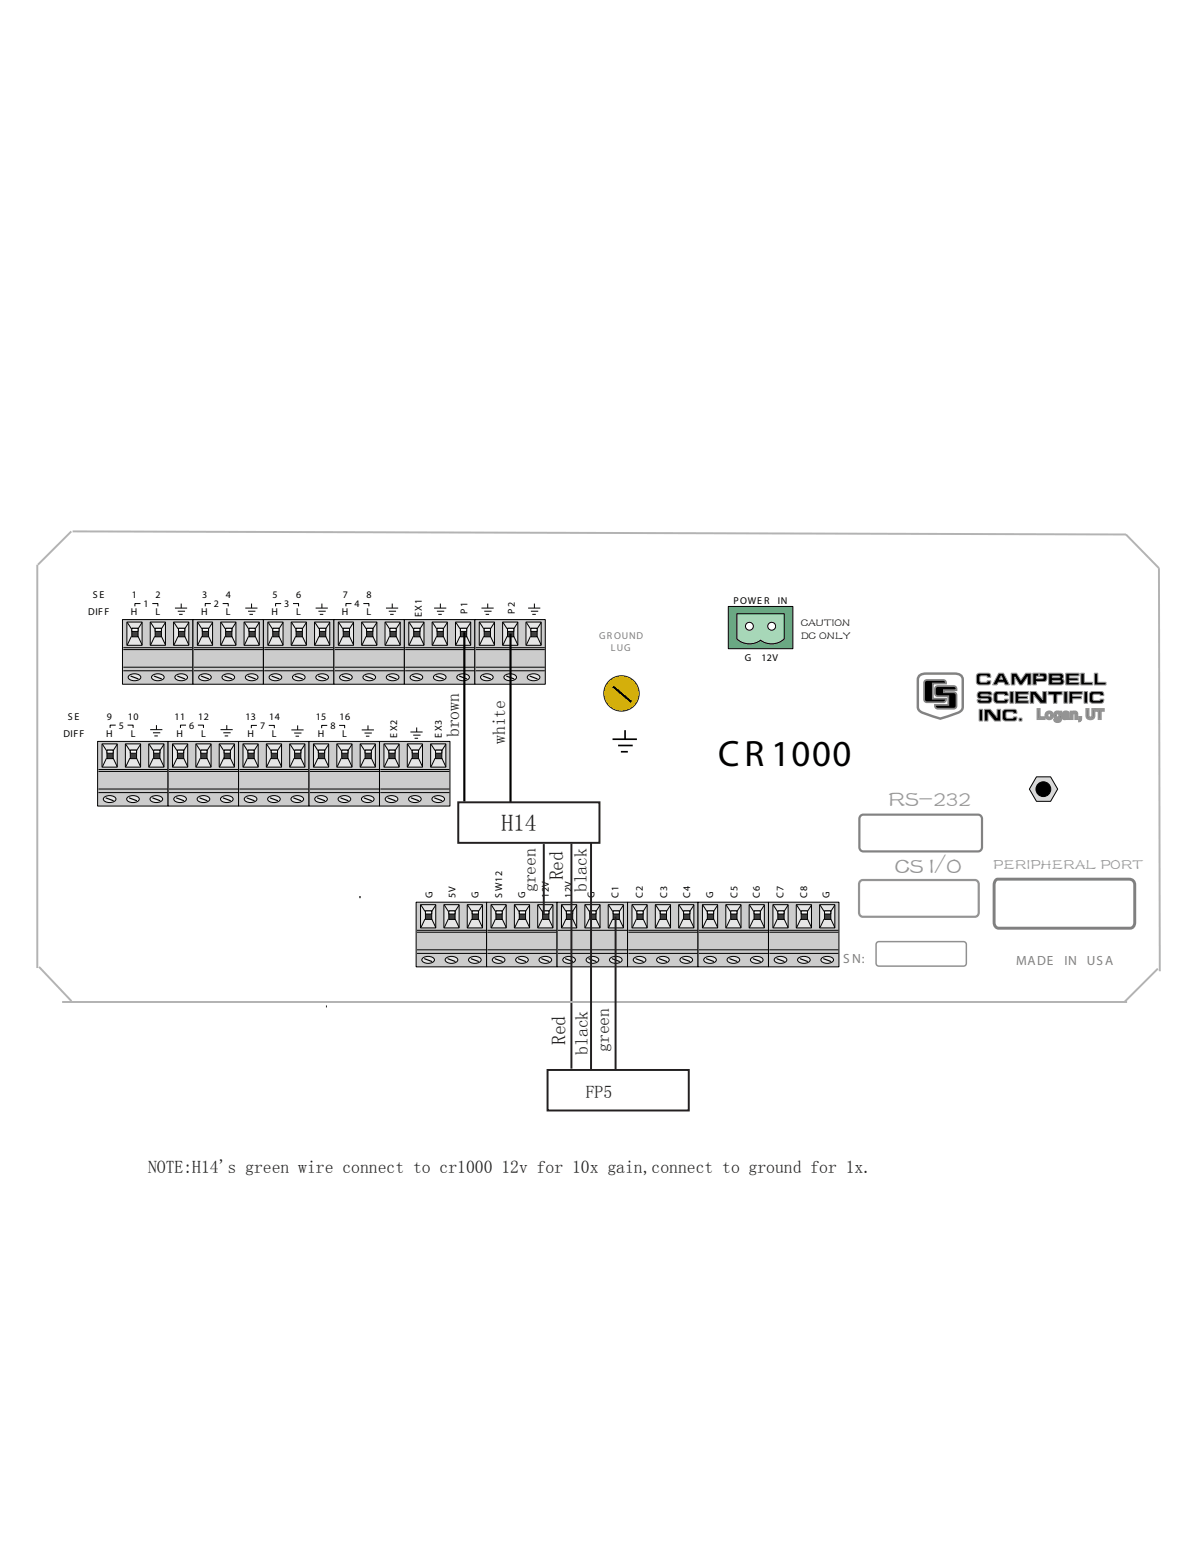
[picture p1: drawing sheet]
<svg xmlns="http://www.w3.org/2000/svg" width="216mm" height="279mm" viewBox="0 0 216 279" stroke-linecap="round" stroke-linejoin="round" font-family="sans-serif">
<defs><g id="words">
<text font-size="6.6" x="129.1" y="137.8">CR 1000</text>
<text font-size="4.2" fill="#231f20" x="90.1" y="149.6">H14</text>
<text font-size="4.2" fill="#999" x="159.6" y="144.9">RS-232</text>
<text font-size="4.2" fill="#939598" x="160.9" y="157">CS I/O</text>
<g font-size="3.5" fill="#231f20">
<text x="101.2" y="158.4" transform="rotate(-90 101.2 158.4)">Red</text>
<text x="101.7" y="188" transform="rotate(-90 101.7 188)">Red</text>
</g>
<g font-size="3.2" fill="#231f20">
<text x="82.5" y="132.6" transform="rotate(-90 82.5 132.6)">brown</text>
<text x="90.8" y="133.9" transform="rotate(-90 90.8 133.9)">white</text>
<text x="96.3" y="160.5" transform="rotate(-90 96.3 160.5)">green</text>
<text x="105.5" y="160.5" transform="rotate(-90 105.5 160.5)">black</text>
<text x="105.7" y="189.8" transform="rotate(-90 105.7 189.8)">black</text>
<text x="109.5" y="189.3" transform="rotate(-90 109.5 189.3)">green</text>
<text x="105.3" y="197.6">FP5</text>
<text x="26.6" y="211">NOTE:H14's green wire connect to cr1000 12v for 10x gain,connect to ground for 1x.</text>
</g>
<text font-size="2.8" fill="#95979a" x="178.5" y="156.3">PERIPHERAL PORT</text>
<text font-size="2.4" fill="#808080" x="151.6" y="173.2">S N:</text>
<g font-size="2.4" fill="#828282">
<text x="182.7" y="173.6">MADE</text>
<text x="191.4" y="173.6">IN</text>
<text x="195.4" y="173.6">US A</text>
</g>
<g font-size="2.1" fill="#231f20">
<text x="143.9" y="112.5">CAUTION</text>
<text x="143.9" y="115">DC ONLY</text>
</g>
<g font-size="1.8">
<text x="16.7" y="107.6">S E</text>
<text x="23.7" y="107.6">1</text>
<text x="27.9" y="107.6">2</text>
<text x="36.3" y="107.6">3</text>
<text x="40.6" y="107.6">4</text>
<text x="49" y="107.6">5</text>
<text x="53.2" y="107.6">6</text>
<text x="61.6" y="107.6">7</text>
<text x="65.9" y="107.6">8</text>
<text x="15.9" y="110.7">DIFF</text>
<text x="23.5" y="110.7">H</text>
<text x="25.8" y="109.2">1</text>
<text x="27.9" y="110.7">L</text>
<text x="36.2" y="110.7">H</text>
<text x="38.5" y="109.2">2</text>
<text x="40.6" y="110.7">L</text>
<text x="48.8" y="110.7">H</text>
<text x="51.1" y="109.2">3</text>
<text x="53.2" y="110.7">L</text>
<text x="61.5" y="110.7">H</text>
<text x="63.8" y="109.2">4</text>
<text x="65.9" y="110.7">L</text>
<text x="75.9" y="111.1" transform="rotate(-90 75.9 111.1)">E X1</text>
<text x="84" y="110.5" transform="rotate(-90 84 110.5)">P1</text>
<text x="92.6" y="110.5" transform="rotate(-90 92.6 110.5)">P2</text>
<text x="131.8" y="108.7">POWE R</text>
<text x="139.8" y="108.7">IN</text>
<text x="133.9" y="119">G</text>
<text x="136.9" y="119">12V</text>
<text x="12.2" y="129.5">S E</text>
<text x="19.2" y="129.5">9</text>
<text x="21.4" y="131.1">5</text>
<text x="23" y="129.5">10</text>
<text x="31.4" y="129.5">11</text>
<text x="34" y="131.1">6</text>
<text x="35.6" y="129.5">12</text>
<text x="44.1" y="129.5">13</text>
<text x="46.7" y="131.1">7</text>
<text x="48.4" y="129.5">14</text>
<text x="56.8" y="129.5">15</text>
<text x="59.4" y="131.1">8</text>
<text x="61" y="129.5">16</text>
<text x="11.4" y="132.6">DIFF</text>
<text x="19.1" y="132.6">H</text>
<text x="23.5" y="132.6">L</text>
<text x="31.7" y="132.6">H</text>
<text x="36.1" y="132.6">L</text>
<text x="44.5" y="132.6">H</text>
<text x="48.9" y="132.6">L</text>
<text x="57.1" y="132.6">H</text>
<text x="61.5" y="132.6">L</text>
<text x="71.4" y="132.8" transform="rotate(-90 71.4 132.8)">E X2</text>
<text x="79.4" y="132.8" transform="rotate(-90 79.4 132.8)">E X3</text>
<text x="77.7" y="161.6" transform="rotate(-90 77.7 161.6)">G</text>
<text x="81.9" y="161.6" transform="rotate(-90 81.9 161.6)">5V</text>
<text x="86" y="161.6" transform="rotate(-90 86 161.6)">G</text>
<text x="90.2" y="161.6" transform="rotate(-90 90.2 161.6)">S W12</text>
<text x="94.4" y="161.6" transform="rotate(-90 94.4 161.6)">G</text>
<text x="98.6" y="161.6" transform="rotate(-90 98.6 161.6)">12V</text>
<text x="102.8" y="161.6" transform="rotate(-90 102.8 161.6)">12V</text>
<text x="106.9" y="161.6" transform="rotate(-90 106.9 161.6)">G</text>
<text x="111.2" y="161.6" transform="rotate(-90 111.2 161.6)">C1</text>
<text x="115.5" y="161.6" transform="rotate(-90 115.5 161.6)">C2</text>
<text x="119.9" y="161.6" transform="rotate(-90 119.9 161.6)">C3</text>
<text x="124.1" y="161.6" transform="rotate(-90 124.1 161.6)">C4</text>
<text x="128.2" y="161.6" transform="rotate(-90 128.2 161.6)">G</text>
<text x="132.6" y="161.6" transform="rotate(-90 132.6 161.6)">C5</text>
<text x="136.6" y="161.6" transform="rotate(-90 136.6 161.6)">C6</text>
<text x="140.8" y="161.6" transform="rotate(-90 140.8 161.6)">C7</text>
<text x="145.1" y="161.6" transform="rotate(-90 145.1 161.6)">C8</text>
<text x="149.1" y="161.6" transform="rotate(-90 149.1 161.6)">G</text>
</g>
<g font-size="1.8" fill="#808080">
<text x="107.7" y="114.9">GR OUND</text>
<text x="109.8" y="117">LUG</text>
</g>
</g></defs>
<path d="M130.9 109.1h11.6v7.6h-11.6z" fill="#6aa883" stroke="#000" stroke-width=".18"/>
<path d="M22 111.5h12.7v11.6h-12.7z" fill="#ccc" stroke="#000" stroke-width=".18"/>
<path d="M22.8 111.9h2.7v4.2h-2.7z" fill="#e6e6e6" stroke="#000" stroke-width=".18"/>
<path d="M23.7 113h1.1v1.6h-1.1z" fill="#404040" stroke="#000" stroke-width=".18"/>
<path d="M23.7 113h1.1v.6h-1.1z" fill="#fcfcfc" stroke="#000" stroke-width=".18"/>
<g fill="#404040" stroke="#000" stroke-width=".18">
<path d="M22.9 112l.7 1.1z"/>
<path d="M23.6 114.5l-.7 1.5z"/>
<path d="M25.5 112l-.7 1.1z"/>
<path d="M24.8 114.5l.7 1.5z"/>
<path d="M22.2 120h12.4z"/>
<path d="M22.2 120.7h12.4z"/>
</g>
<path d="M23.1 121.6a1.46 1.46 0 0 1 2.2 .2 1.35 1.35 0 0 1-2.3 0z" fill="#e6e6e6" stroke="#000" stroke-width=".18"/>
<path d="M23.5 121.6l1.3 .5" fill="none" stroke="#000" stroke-width=".21"/>
<g fill="#404040" stroke="#000" stroke-width=".18">
<path d="M22.2 116.5h12.4z"/>
<path d="M22.2 116.9h12.4z"/>
</g>
<path d="M27 111.9h2.7v4.2h-2.7z" fill="#e6e6e6" stroke="#000" stroke-width=".18"/>
<g fill="#404040" stroke="#000" stroke-width=".18">
<path d="M27.9 113h1.1v1.6h-1.1z"/>
<path d="M27.1 112l.7 1.1z"/>
<path d="M27.8 114.5l-.7 1.5z"/>
<path d="M29.7 112l-.7 1.1z"/>
<path d="M29 114.5l.7 1.5z"/>
</g>
<path d="M27.3 121.6a1.46 1.46 0 0 1 2.2 .2 1.35 1.35 0 0 1-2.3 0z" fill="#e6e6e6" stroke="#000" stroke-width=".18"/>
<path d="M27.7 121.6l1.3 .5" fill="none" stroke="#000" stroke-width=".21"/>
<path d="M31.2 111.9h2.7v4.2h-2.7z" fill="#e6e6e6" stroke="#000" stroke-width=".18"/>
<g fill="#404040" stroke="#000" stroke-width=".18">
<path d="M32.1 113h1.1v1.6h-1.1z"/>
<path d="M31.3 112l.7 1.1z"/>
<path d="M32 114.5l-.7 1.5z"/>
<path d="M33.9 112l-.7 1.1z"/>
<path d="M33.2 114.5l.7 1.5z"/>
</g>
<path d="M31.5 121.6a1.46 1.46 0 0 1 2.2 .2 1.35 1.35 0 0 1-2.3 0z" fill="#e6e6e6" stroke="#000" stroke-width=".18"/>
<path d="M31.9 121.6l1.3 .5" fill="none" stroke="#000" stroke-width=".21"/>
<g fill="#fcfcfc" stroke="#000" stroke-width=".18">
<path d="M27.9 113h1.1v.6h-1.1z"/>
<path d="M32.1 113h1.1v.6h-1.1z"/>
</g>
<path d="M34.7 111.5h12.6v11.6h-12.6z" fill="#ccc" stroke="#000" stroke-width=".18"/>
<path d="M35.5 111.9h2.7v4.2h-2.7z" fill="#e6e6e6" stroke="#000" stroke-width=".18"/>
<path d="M36.4 113h1.1v1.6h-1.1z" fill="#404040" stroke="#000" stroke-width=".18"/>
<path d="M36.4 113h1.1v.6h-1.1z" fill="#fcfcfc" stroke="#000" stroke-width=".18"/>
<g fill="#404040" stroke="#000" stroke-width=".18">
<path d="M35.6 112l.7 1.1z"/>
<path d="M36.3 114.5l-.7 1.5z"/>
<path d="M38.2 112l-.7 1.1z"/>
<path d="M37.5 114.5l.7 1.5z"/>
<path d="M34.8 120h12.5z"/>
<path d="M34.8 120.7h12.5z"/>
</g>
<path d="M35.8 121.6a1.46 1.46 0 0 1 2.2 .2 1.35 1.35 0 0 1-2.3 0z" fill="#e6e6e6" stroke="#000" stroke-width=".18"/>
<path d="M36.2 121.6l1.3 .5" fill="none" stroke="#000" stroke-width=".21"/>
<g fill="#404040" stroke="#000" stroke-width=".18">
<path d="M34.8 116.5h12.5z"/>
<path d="M34.8 116.9h12.5z"/>
</g>
<path d="M39.7 111.9h2.7v4.2h-2.7z" fill="#e6e6e6" stroke="#000" stroke-width=".18"/>
<g fill="#404040" stroke="#000" stroke-width=".18">
<path d="M40.6 113h1.1v1.6h-1.1z"/>
<path d="M39.8 112l.7 1.1z"/>
<path d="M40.5 114.5l-.7 1.5z"/>
<path d="M42.4 112l-.7 1.1z"/>
<path d="M41.7 114.5l.7 1.5z"/>
</g>
<path d="M40 121.6a1.46 1.46 0 0 1 2.2 .2 1.35 1.35 0 0 1-2.3 0z" fill="#e6e6e6" stroke="#000" stroke-width=".18"/>
<path d="M40.4 121.6l1.3 .5" fill="none" stroke="#000" stroke-width=".21"/>
<path d="M43.9 111.9h2.7v4.2h-2.7z" fill="#e6e6e6" stroke="#000" stroke-width=".18"/>
<g fill="#404040" stroke="#000" stroke-width=".18">
<path d="M44.8 113h1.1v1.6h-1.1z"/>
<path d="M44 112l.7 1.1z"/>
<path d="M44.7 114.5l-.7 1.5z"/>
<path d="M46.6 112l-.7 1.1z"/>
<path d="M45.9 114.5l.7 1.5z"/>
</g>
<path d="M44.2 121.6a1.46 1.46 0 0 1 2.2 .2 1.35 1.35 0 0 1-2.3 0z" fill="#e6e6e6" stroke="#000" stroke-width=".18"/>
<path d="M44.6 121.6l1.3 .5" fill="none" stroke="#000" stroke-width=".21"/>
<g fill="#fcfcfc" stroke="#000" stroke-width=".18">
<path d="M40.6 113h1.1v.6h-1.1z"/>
<path d="M44.8 113h1.1v.6h-1.1z"/>
</g>
<path d="M47.4 111.5h12.6v11.6h-12.6z" fill="#ccc" stroke="#000" stroke-width=".18"/>
<path d="M48.1 111.9h2.8v4.2h-2.8z" fill="#e6e6e6" stroke="#000" stroke-width=".18"/>
<path d="M49 113h1.2v1.6h-1.2z" fill="#404040" stroke="#000" stroke-width=".18"/>
<path d="M49 113h1.2v.6h-1.2z" fill="#fcfcfc" stroke="#000" stroke-width=".18"/>
<g fill="#404040" stroke="#000" stroke-width=".18">
<path d="M48.2 112l.8 1.1z"/>
<path d="M49 114.5l-.8 1.5z"/>
<path d="M50.9 112l-.7 1.1z"/>
<path d="M50.2 114.5l.7 1.5z"/>
<path d="M47.5 120h12.4z"/>
<path d="M47.5 120.7h12.4z"/>
</g>
<path d="M48.5 121.6a1.46 1.46 0 0 1 2.2 .2 1.35 1.35 0 0 1-2.3 0z" fill="#e6e6e6" stroke="#000" stroke-width=".18"/>
<path d="M48.9 121.6l1.3 .5" fill="none" stroke="#000" stroke-width=".21"/>
<g fill="#404040" stroke="#000" stroke-width=".18">
<path d="M47.5 116.5h12.4z"/>
<path d="M47.5 116.9h12.4z"/>
</g>
<path d="M52.3 111.9h2.8v4.2h-2.8z" fill="#e6e6e6" stroke="#000" stroke-width=".18"/>
<g fill="#404040" stroke="#000" stroke-width=".18">
<path d="M53.2 113h1.2v1.6h-1.2z"/>
<path d="M52.4 112l.8 1.1z"/>
<path d="M53.2 114.5l-.8 1.5z"/>
<path d="M55.1 112l-.7 1.1z"/>
<path d="M54.4 114.5l.7 1.5z"/>
</g>
<path d="M52.7 121.6a1.46 1.46 0 0 1 2.2 .2 1.35 1.35 0 0 1-2.3 0z" fill="#e6e6e6" stroke="#000" stroke-width=".18"/>
<path d="M53.1 121.6l1.3 .5" fill="none" stroke="#000" stroke-width=".21"/>
<path d="M56.5 111.9h2.8v4.2h-2.8z" fill="#e6e6e6" stroke="#000" stroke-width=".18"/>
<g fill="#404040" stroke="#000" stroke-width=".18">
<path d="M57.4 113h1.2v1.6h-1.2z"/>
<path d="M56.6 112l.7 1.1z"/>
<path d="M57.3 114.5l-.7 1.5z"/>
<path d="M59.3 112l-.7 1.1z"/>
<path d="M58.6 114.5l.7 1.5z"/>
</g>
<path d="M56.9 121.6a1.46 1.46 0 0 1 2.1 .2 1.35 1.35 0 0 1-2.2 0z" fill="#e6e6e6" stroke="#000" stroke-width=".18"/>
<path d="M57.3 121.6l1.3 .5" fill="none" stroke="#000" stroke-width=".21"/>
<g fill="#fcfcfc" stroke="#000" stroke-width=".18">
<path d="M53.2 113h1.2v.6h-1.2z"/>
<path d="M57.4 113h1.2v.6h-1.2z"/>
</g>
<path d="M60 111.5h12.7v11.6h-12.7z" fill="#ccc" stroke="#000" stroke-width=".18"/>
<path d="M60.8 111.9h2.8v4.2h-2.8z" fill="#e6e6e6" stroke="#000" stroke-width=".18"/>
<path d="M61.7 113h1.1v1.6h-1.1z" fill="#404040" stroke="#000" stroke-width=".18"/>
<path d="M61.7 113h1.1v.6h-1.1z" fill="#fcfcfc" stroke="#000" stroke-width=".18"/>
<g fill="#404040" stroke="#000" stroke-width=".18">
<path d="M60.9 112l.7 1.1z"/>
<path d="M61.6 114.5l-.7 1.5z"/>
<path d="M63.6 112l-.8 1.1z"/>
<path d="M62.8 114.5l.8 1.5z"/>
<path d="M60.2 120h12.4z"/>
<path d="M60.2 120.7h12.4z"/>
</g>
<path d="M61.1 121.6a1.46 1.46 0 0 1 2.2 .2 1.35 1.35 0 0 1-2.3 0z" fill="#e6e6e6" stroke="#000" stroke-width=".18"/>
<path d="M61.5 121.6l1.3 .5" fill="none" stroke="#000" stroke-width=".21"/>
<g fill="#404040" stroke="#000" stroke-width=".18">
<path d="M60.2 116.5h12.4z"/>
<path d="M60.2 116.9h12.4z"/>
</g>
<path d="M65 111.9h2.7v4.2h-2.7z" fill="#e6e6e6" stroke="#000" stroke-width=".18"/>
<g fill="#404040" stroke="#000" stroke-width=".18">
<path d="M65.9 113h1.1v1.6h-1.1z"/>
<path d="M65.1 112l.7 1.1z"/>
<path d="M65.8 114.5l-.7 1.5z"/>
<path d="M67.7 112l-.7 1.1z"/>
<path d="M67 114.5l.7 1.5z"/>
</g>
<path d="M65.3 121.6a1.46 1.46 0 0 1 2.2 .2 1.35 1.35 0 0 1-2.3 0z" fill="#e6e6e6" stroke="#000" stroke-width=".18"/>
<path d="M65.7 121.6l1.3 .5" fill="none" stroke="#000" stroke-width=".21"/>
<path d="M69.2 111.9h2.7v4.2h-2.7z" fill="#e6e6e6" stroke="#000" stroke-width=".18"/>
<g fill="#404040" stroke="#000" stroke-width=".18">
<path d="M70.1 113h1.1v1.6h-1.1z"/>
<path d="M69.3 112l.7 1.1z"/>
<path d="M70 114.5l-.7 1.5z"/>
<path d="M71.9 112l-.7 1.1z"/>
<path d="M71.2 114.5l.7 1.5z"/>
</g>
<path d="M69.5 121.6a1.46 1.46 0 0 1 2.2 .2 1.35 1.35 0 0 1-2.3 0z" fill="#e6e6e6" stroke="#000" stroke-width=".18"/>
<path d="M69.9 121.6l1.3 .5" fill="none" stroke="#000" stroke-width=".21"/>
<g fill="#fcfcfc" stroke="#000" stroke-width=".18">
<path d="M65.9 113h1.1v.6h-1.1z"/>
<path d="M70.1 113h1.1v.6h-1.1z"/>
</g>
<path d="M72.7 111.5h12.7v11.6h-12.7z" fill="#ccc" stroke="#000" stroke-width=".18"/>
<path d="M73.5 111.9h2.7v4.2h-2.7z" fill="#e6e6e6" stroke="#000" stroke-width=".18"/>
<path d="M74.4 113h1.1v1.6h-1.1z" fill="#404040" stroke="#000" stroke-width=".18"/>
<path d="M74.4 113h1.1v.6h-1.1z" fill="#fcfcfc" stroke="#000" stroke-width=".18"/>
<g fill="#404040" stroke="#000" stroke-width=".18">
<path d="M73.6 112l.7 1.1z"/>
<path d="M74.3 114.5l-.7 1.5z"/>
<path d="M76.2 112l-.7 1.1z"/>
<path d="M75.5 114.5l.7 1.5z"/>
<path d="M72.8 120h12.5z"/>
<path d="M72.8 120.7h12.5z"/>
</g>
<path d="M73.8 121.6a1.46 1.46 0 0 1 2.2 .2 1.35 1.35 0 0 1-2.3 0z" fill="#e6e6e6" stroke="#000" stroke-width=".18"/>
<path d="M74.2 121.6l1.3 .5" fill="none" stroke="#000" stroke-width=".21"/>
<g fill="#404040" stroke="#000" stroke-width=".18">
<path d="M72.8 116.5h12.5z"/>
<path d="M72.8 116.9h12.5z"/>
</g>
<path d="M77.7 111.9h2.7v4.2h-2.7z" fill="#e6e6e6" stroke="#000" stroke-width=".18"/>
<g fill="#404040" stroke="#000" stroke-width=".18">
<path d="M78.6 113h1.1v1.6h-1.1z"/>
<path d="M77.8 112l.7 1.1z"/>
<path d="M78.5 114.5l-.7 1.5z"/>
<path d="M80.4 112l-.7 1.1z"/>
<path d="M79.7 114.5l.7 1.5z"/>
</g>
<path d="M78 121.6a1.46 1.46 0 0 1 2.2 .2 1.35 1.35 0 0 1-2.3 0z" fill="#e6e6e6" stroke="#000" stroke-width=".18"/>
<path d="M78.4 121.6l1.3 .5" fill="none" stroke="#000" stroke-width=".21"/>
<path d="M81.9 111.9h2.7v4.2h-2.7z" fill="#e6e6e6" stroke="#000" stroke-width=".18"/>
<g fill="#404040" stroke="#000" stroke-width=".18">
<path d="M82.8 113h1.1v1.6h-1.1z"/>
<path d="M82 112l.7 1.1z"/>
<path d="M82.7 114.5l-.7 1.5z"/>
<path d="M84.6 112l-.7 1.1z"/>
<path d="M83.9 114.5l.7 1.5z"/>
</g>
<path d="M82.2 121.6a1.46 1.46 0 0 1 2.2 .2 1.35 1.35 0 0 1-2.3 0z" fill="#e6e6e6" stroke="#000" stroke-width=".18"/>
<path d="M82.6 121.6l1.3 .5" fill="none" stroke="#000" stroke-width=".21"/>
<g fill="#fcfcfc" stroke="#000" stroke-width=".18">
<path d="M78.6 113h1.1v.6h-1.1z"/>
<path d="M82.8 113h1.1v.6h-1.1z"/>
</g>
<path d="M85.4 111.5h12.6v11.6h-12.6z" fill="#ccc" stroke="#000" stroke-width=".18"/>
<path d="M86.2 111.9h2.7v4.2h-2.7z" fill="#e6e6e6" stroke="#000" stroke-width=".18"/>
<path d="M87 113h1.2v1.6h-1.2z" fill="#404040" stroke="#000" stroke-width=".18"/>
<path d="M87 113h1.2v.6h-1.2z" fill="#fcfcfc" stroke="#000" stroke-width=".18"/>
<g fill="#404040" stroke="#000" stroke-width=".18">
<path d="M86.2 112l.8 1.1z"/>
<path d="M87 114.5l-.8 1.5z"/>
<path d="M88.9 112l-.7 1.1z"/>
<path d="M88.2 114.5l.7 1.5z"/>
<path d="M85.5 120h12.4z"/>
<path d="M85.5 120.7h12.4z"/>
</g>
<path d="M86.5 121.6a1.46 1.46 0 0 1 2.2 .2 1.35 1.35 0 0 1-2.3 0z" fill="#e6e6e6" stroke="#000" stroke-width=".18"/>
<path d="M86.9 121.6l1.3 .5" fill="none" stroke="#000" stroke-width=".21"/>
<g fill="#404040" stroke="#000" stroke-width=".18">
<path d="M85.5 116.5h12.4z"/>
<path d="M85.5 116.9h12.4z"/>
</g>
<path d="M90.4 111.9h2.7v4.2h-2.7z" fill="#e6e6e6" stroke="#000" stroke-width=".18"/>
<g fill="#404040" stroke="#000" stroke-width=".18">
<path d="M91.2 113h1.2v1.6h-1.2z"/>
<path d="M90.4 112l.8 1.1z"/>
<path d="M91.2 114.5l-.8 1.5z"/>
<path d="M93.1 112l-.7 1.1z"/>
<path d="M92.4 114.5l.7 1.5z"/>
</g>
<path d="M90.7 121.6a1.46 1.46 0 0 1 2.2 .2 1.35 1.35 0 0 1-2.3 0z" fill="#e6e6e6" stroke="#000" stroke-width=".18"/>
<path d="M91.1 121.6l1.3 .5" fill="none" stroke="#000" stroke-width=".21"/>
<path d="M94.6 111.9h2.7v4.2h-2.7z" fill="#e6e6e6" stroke="#000" stroke-width=".18"/>
<g fill="#404040" stroke="#000" stroke-width=".18">
<path d="M95.4 113h1.2v1.6h-1.2z"/>
<path d="M94.6 112l.8 1.1z"/>
<path d="M95.4 114.5l-.8 1.5z"/>
<path d="M97.3 112l-.7 1.1z"/>
<path d="M96.6 114.5l.7 1.5z"/>
</g>
<path d="M94.9 121.6a1.46 1.46 0 0 1 2.2 .2 1.35 1.35 0 0 1-2.3 0z" fill="#e6e6e6" stroke="#000" stroke-width=".18"/>
<path d="M95.3 121.6l1.3 .5" fill="none" stroke="#000" stroke-width=".21"/>
<g fill="#fcfcfc" stroke="#000" stroke-width=".18">
<path d="M91.2 113h1.2v.6h-1.2z"/>
<path d="M95.4 113h1.2v.6h-1.2z"/>
</g>
<g fill="none" stroke="#000" stroke-width=".18">
<path d="M25.3 108.6h-1v.5M27.4 108.6h1v.5M31.4 109.4h2.2M32 110h1.3M32.2 110.5h.6M32.6 108.6v.8M37.9 108.6h-1v.5M40 108.6h1v.5M44.1 109.4h2.2M44.6 110h1.3M44.8 110.5h.7M45.2 108.6v.8"/>
<path d="M50.5 108.6h-1v.5M52.7 108.6h1v.5M56.7 109.4h2.2M57.2 110h1.4M57.5 110.5h.6M57.9 108.6v.8M63.2 108.6h-1v.5M65.3 108.6h1v.5M69.4 109.4h2.2M69.9 110h1.3M70.1 110.5h.7M70.5 108.6v.8"/>
<path d="M20.8 130.5h-1v.5M22.9 130.5h1v.5M27 131.3h2.2M27.5 131.8h1.3M27.7 132.4h.7M28.1 130.5v.8M33.4 130.5h-1v.5M35.6 130.5h1v.5M39.6 131.3h2.2M40.1 131.8h1.4M40.4 132.4h.6M40.8 130.5v.8"/>
</g>
<path d="M17.5 133.4h12.7v11.6h-12.7z" fill="#ccc" stroke="#000" stroke-width=".18"/>
<path d="M18.3 133.8h2.8v4.2h-2.8z" fill="#e6e6e6" stroke="#000" stroke-width=".18"/>
<path d="M19.2 135h1.2v1.5h-1.2z" fill="#404040" stroke="#000" stroke-width=".18"/>
<path d="M19.2 135h1.2v.5h-1.2z" fill="#fcfcfc" stroke="#000" stroke-width=".18"/>
<g fill="#404040" stroke="#000" stroke-width=".18">
<path d="M18.4 133.9l.7 1.1z"/>
<path d="M19.1 136.4l-.7 1.5z"/>
<path d="M21.1 133.9l-.7 1.1z"/>
<path d="M20.4 136.4l.7 1.5z"/>
<path d="M17.7 142h12.4z"/>
<path d="M17.7 142.6h12.4z"/>
</g>
<path d="M18.7 143.5a1.46 1.46 0 0 1 2.1 .3 1.35 1.35 0 0 1-2.2 0z" fill="#e6e6e6" stroke="#000" stroke-width=".18"/>
<path d="M19.1 143.6l1.3 .4" fill="none" stroke="#000" stroke-width=".21"/>
<g fill="#404040" stroke="#000" stroke-width=".18">
<path d="M17.7 138.4h12.4z"/>
<path d="M17.7 138.8h12.4z"/>
</g>
<path d="M22.5 133.8h2.8v4.2h-2.8z" fill="#e6e6e6" stroke="#000" stroke-width=".18"/>
<g fill="#404040" stroke="#000" stroke-width=".18">
<path d="M23.4 135h1.1v1.5h-1.1z"/>
<path d="M22.6 133.9l.7 1.1z"/>
<path d="M23.3 136.4l-.7 1.5z"/>
<path d="M25.3 133.9l-.8 1.1z"/>
<path d="M24.5 136.4l.8 1.5z"/>
</g>
<path d="M22.9 143.5a1.46 1.46 0 0 1 2.1 .3 1.35 1.35 0 0 1-2.2 0z" fill="#e6e6e6" stroke="#000" stroke-width=".18"/>
<path d="M23.3 143.6l1.2 .4" fill="none" stroke="#000" stroke-width=".21"/>
<path d="M26.7 133.8h2.8v4.2h-2.8z" fill="#e6e6e6" stroke="#000" stroke-width=".18"/>
<g fill="#404040" stroke="#000" stroke-width=".18">
<path d="M27.6 135h1.1v1.5h-1.1z"/>
<path d="M26.8 133.9l.7 1.1z"/>
<path d="M27.5 136.4l-.7 1.5z"/>
<path d="M29.5 133.9l-.8 1.1z"/>
<path d="M28.7 136.4l.8 1.5z"/>
</g>
<path d="M27.1 143.5a1.46 1.46 0 0 1 2.1 .3 1.35 1.35 0 0 1-2.2 0z" fill="#e6e6e6" stroke="#000" stroke-width=".18"/>
<path d="M27.5 143.6l1.2 .4" fill="none" stroke="#000" stroke-width=".21"/>
<g fill="#fcfcfc" stroke="#000" stroke-width=".18">
<path d="M23.4 135h1.1v.5h-1.1z"/>
<path d="M27.6 135h1.1v.5h-1.1z"/>
</g>
<path d="M30.2 133.4h12.7v11.6h-12.7z" fill="#ccc" stroke="#000" stroke-width=".18"/>
<path d="M31 133.8h2.7v4.2h-2.7z" fill="#e6e6e6" stroke="#000" stroke-width=".18"/>
<path d="M31.9 135h1.1v1.5h-1.1z" fill="#404040" stroke="#000" stroke-width=".18"/>
<path d="M31.9 135h1.1v.5h-1.1z" fill="#fcfcfc" stroke="#000" stroke-width=".18"/>
<g fill="#404040" stroke="#000" stroke-width=".18">
<path d="M31.1 133.9l.7 1.1z"/>
<path d="M31.8 136.4l-.7 1.5z"/>
<path d="M33.7 133.9l-.7 1.1z"/>
<path d="M33 136.4l.7 1.5z"/>
<path d="M30.4 142h12.4z"/>
<path d="M30.4 142.6h12.4z"/>
</g>
<path d="M31.3 143.5a1.46 1.46 0 0 1 2.2 .3 1.35 1.35 0 0 1-2.3 0z" fill="#e6e6e6" stroke="#000" stroke-width=".18"/>
<path d="M31.7 143.6l1.3 .4" fill="none" stroke="#000" stroke-width=".21"/>
<g fill="#404040" stroke="#000" stroke-width=".18">
<path d="M30.4 138.4h12.4z"/>
<path d="M30.4 138.8h12.4z"/>
</g>
<path d="M35.2 133.8h2.7v4.2h-2.7z" fill="#e6e6e6" stroke="#000" stroke-width=".18"/>
<g fill="#404040" stroke="#000" stroke-width=".18">
<path d="M36.1 135h1.1v1.5h-1.1z"/>
<path d="M35.3 133.9l.7 1.1z"/>
<path d="M36 136.4l-.7 1.5z"/>
<path d="M37.9 133.9l-.7 1.1z"/>
<path d="M37.2 136.4l.7 1.5z"/>
</g>
<path d="M35.5 143.5a1.46 1.46 0 0 1 2.2 .3 1.35 1.35 0 0 1-2.3 0z" fill="#e6e6e6" stroke="#000" stroke-width=".18"/>
<path d="M35.9 143.6l1.3 .4" fill="none" stroke="#000" stroke-width=".21"/>
<path d="M39.4 133.8h2.7v4.2h-2.7z" fill="#e6e6e6" stroke="#000" stroke-width=".18"/>
<g fill="#404040" stroke="#000" stroke-width=".18">
<path d="M40.3 135h1.1v1.5h-1.1z"/>
<path d="M39.5 133.9l.7 1.1z"/>
<path d="M40.2 136.4l-.7 1.5z"/>
<path d="M42.1 133.9l-.7 1.1z"/>
<path d="M41.4 136.4l.7 1.5z"/>
</g>
<path d="M39.7 143.5a1.46 1.46 0 0 1 2.2 .3 1.35 1.35 0 0 1-2.3 0z" fill="#e6e6e6" stroke="#000" stroke-width=".18"/>
<path d="M40.1 143.6l1.3 .4" fill="none" stroke="#000" stroke-width=".21"/>
<g fill="#fcfcfc" stroke="#000" stroke-width=".18">
<path d="M36.1 135h1.1v.5h-1.1z"/>
<path d="M40.3 135h1.1v.5h-1.1z"/>
</g>
<path d="M42.9 133.4h12.6v11.6h-12.6z" fill="#ccc" stroke="#000" stroke-width=".18"/>
<path d="M43.7 133.8h2.7v4.2h-2.7z" fill="#e6e6e6" stroke="#000" stroke-width=".18"/>
<path d="M44.6 135h1.1v1.5h-1.1z" fill="#404040" stroke="#000" stroke-width=".18"/>
<path d="M44.6 135h1.1v.5h-1.1z" fill="#fcfcfc" stroke="#000" stroke-width=".18"/>
<g fill="#404040" stroke="#000" stroke-width=".18">
<path d="M43.8 133.9l.7 1.1z"/>
<path d="M44.5 136.4l-.7 1.5z"/>
<path d="M46.4 133.9l-.7 1.1z"/>
<path d="M45.7 136.4l.7 1.5z"/>
<path d="M43 142h12.5z"/>
<path d="M43 142.6h12.5z"/>
</g>
<path d="M44 143.5a1.46 1.46 0 0 1 2.2 .3 1.35 1.35 0 0 1-2.3 0z" fill="#e6e6e6" stroke="#000" stroke-width=".18"/>
<path d="M44.4 143.6l1.3 .4" fill="none" stroke="#000" stroke-width=".21"/>
<g fill="#404040" stroke="#000" stroke-width=".18">
<path d="M43 138.4h12.5z"/>
<path d="M43 138.8h12.5z"/>
</g>
<path d="M47.9 133.8h2.7v4.2h-2.7z" fill="#e6e6e6" stroke="#000" stroke-width=".18"/>
<g fill="#404040" stroke="#000" stroke-width=".18">
<path d="M48.8 135h1.1v1.5h-1.1z"/>
<path d="M48 133.9l.7 1.1z"/>
<path d="M48.7 136.4l-.7 1.5z"/>
<path d="M50.6 133.9l-.7 1.1z"/>
<path d="M49.9 136.4l.7 1.5z"/>
</g>
<path d="M48.2 143.5a1.46 1.46 0 0 1 2.2 .3 1.35 1.35 0 0 1-2.3 0z" fill="#e6e6e6" stroke="#000" stroke-width=".18"/>
<path d="M48.6 143.6l1.3 .4" fill="none" stroke="#000" stroke-width=".21"/>
<path d="M52.1 133.8h2.7v4.2h-2.7z" fill="#e6e6e6" stroke="#000" stroke-width=".18"/>
<g fill="#404040" stroke="#000" stroke-width=".18">
<path d="M53 135h1.1v1.5h-1.1z"/>
<path d="M52.2 133.9l.7 1.1z"/>
<path d="M52.9 136.4l-.7 1.5z"/>
<path d="M54.8 133.9l-.7 1.1z"/>
<path d="M54.1 136.4l.7 1.5z"/>
</g>
<path d="M52.4 143.5a1.46 1.46 0 0 1 2.2 .3 1.35 1.35 0 0 1-2.3 0z" fill="#e6e6e6" stroke="#000" stroke-width=".18"/>
<path d="M52.8 143.6l1.3 .4" fill="none" stroke="#000" stroke-width=".21"/>
<g fill="#fcfcfc" stroke="#000" stroke-width=".18">
<path d="M48.8 135h1.1v.5h-1.1z"/>
<path d="M53 135h1.1v.5h-1.1z"/>
</g>
<path d="M55.6 133.4h12.6v11.6h-12.6z" fill="#ccc" stroke="#000" stroke-width=".18"/>
<path d="M56.3 133.8h2.8v4.2h-2.8z" fill="#e6e6e6" stroke="#000" stroke-width=".18"/>
<path d="M57.2 135h1.2v1.5h-1.2z" fill="#404040" stroke="#000" stroke-width=".18"/>
<path d="M57.2 135h1.2v.5h-1.2z" fill="#fcfcfc" stroke="#000" stroke-width=".18"/>
<g fill="#404040" stroke="#000" stroke-width=".18">
<path d="M56.4 133.9l.8 1.1z"/>
<path d="M57.2 136.4l-.8 1.5z"/>
<path d="M59.1 133.9l-.7 1.1z"/>
<path d="M58.4 136.4l.7 1.5z"/>
<path d="M55.7 142h12.4z"/>
<path d="M55.7 142.6h12.4z"/>
</g>
<path d="M56.7 143.5a1.46 1.46 0 0 1 2.2 .3 1.35 1.35 0 0 1-2.3 0z" fill="#e6e6e6" stroke="#000" stroke-width=".18"/>
<path d="M57.1 143.6l1.3 .4" fill="none" stroke="#000" stroke-width=".21"/>
<g fill="#404040" stroke="#000" stroke-width=".18">
<path d="M55.7 138.4h12.4z"/>
<path d="M55.7 138.8h12.4z"/>
</g>
<path d="M60.5 133.8h2.8v4.2h-2.8z" fill="#e6e6e6" stroke="#000" stroke-width=".18"/>
<g fill="#404040" stroke="#000" stroke-width=".18">
<path d="M61.4 135h1.2v1.5h-1.2z"/>
<path d="M60.6 133.9l.8 1.1z"/>
<path d="M61.4 136.4l-.8 1.5z"/>
<path d="M63.3 133.9l-.7 1.1z"/>
<path d="M62.6 136.4l.7 1.5z"/>
</g>
<path d="M60.9 143.5a1.46 1.46 0 0 1 2.2 .3 1.35 1.35 0 0 1-2.3 0z" fill="#e6e6e6" stroke="#000" stroke-width=".18"/>
<path d="M61.3 143.6l1.3 .4" fill="none" stroke="#000" stroke-width=".21"/>
<path d="M64.7 133.8h2.8v4.2h-2.8z" fill="#e6e6e6" stroke="#000" stroke-width=".18"/>
<g fill="#404040" stroke="#000" stroke-width=".18">
<path d="M65.6 135h1.2v1.5h-1.2z"/>
<path d="M64.8 133.9l.7 1.1z"/>
<path d="M65.5 136.4l-.7 1.5z"/>
<path d="M67.5 133.9l-.7 1.1z"/>
<path d="M66.8 136.4l.7 1.5z"/>
</g>
<path d="M65.1 143.5a1.46 1.46 0 0 1 2.1 .3 1.35 1.35 0 0 1-2.2 0z" fill="#e6e6e6" stroke="#000" stroke-width=".18"/>
<path d="M65.5 143.6l1.3 .4" fill="none" stroke="#000" stroke-width=".21"/>
<g fill="#fcfcfc" stroke="#000" stroke-width=".18">
<path d="M61.4 135h1.2v.5h-1.2z"/>
<path d="M65.6 135h1.2v.5h-1.2z"/>
</g>
<path d="M68.2 133.4h12.7v11.6h-12.7z" fill="#ccc" stroke="#000" stroke-width=".18"/>
<path d="M69 133.8h2.8v4.2h-2.8z" fill="#e6e6e6" stroke="#000" stroke-width=".18"/>
<path d="M69.9 135h1.1v1.5h-1.1z" fill="#404040" stroke="#000" stroke-width=".18"/>
<path d="M69.9 135h1.1v.5h-1.1z" fill="#fcfcfc" stroke="#000" stroke-width=".18"/>
<g fill="#404040" stroke="#000" stroke-width=".18">
<path d="M69.1 133.9l.7 1.1z"/>
<path d="M69.8 136.4l-.7 1.5z"/>
<path d="M71.8 133.9l-.8 1.1z"/>
<path d="M71 136.4l.8 1.5z"/>
<path d="M68.4 142h12.4z"/>
<path d="M68.4 142.6h12.4z"/>
</g>
<path d="M69.3 143.5a1.46 1.46 0 0 1 2.2 .3 1.35 1.35 0 0 1-2.3 0z" fill="#e6e6e6" stroke="#000" stroke-width=".18"/>
<path d="M69.7 143.6l1.3 .4" fill="none" stroke="#000" stroke-width=".21"/>
<g fill="#404040" stroke="#000" stroke-width=".18">
<path d="M68.4 138.4h12.4z"/>
<path d="M68.4 138.8h12.4z"/>
</g>
<path d="M73.2 133.8h2.7v4.2h-2.7z" fill="#e6e6e6" stroke="#000" stroke-width=".18"/>
<g fill="#404040" stroke="#000" stroke-width=".18">
<path d="M74.1 135h1.1v1.5h-1.1z"/>
<path d="M73.3 133.9l.7 1.1z"/>
<path d="M74 136.4l-.7 1.5z"/>
<path d="M75.9 133.9l-.7 1.1z"/>
<path d="M75.2 136.4l.7 1.5z"/>
</g>
<path d="M73.5 143.5a1.46 1.46 0 0 1 2.2 .3 1.35 1.35 0 0 1-2.3 0z" fill="#e6e6e6" stroke="#000" stroke-width=".18"/>
<path d="M73.9 143.6l1.3 .4" fill="none" stroke="#000" stroke-width=".21"/>
<path d="M77.4 133.8h2.7v4.2h-2.7z" fill="#e6e6e6" stroke="#000" stroke-width=".18"/>
<g fill="#404040" stroke="#000" stroke-width=".18">
<path d="M78.3 135h1.1v1.5h-1.1z"/>
<path d="M77.5 133.9l.7 1.1z"/>
<path d="M78.2 136.4l-.7 1.5z"/>
<path d="M80.1 133.9l-.7 1.1z"/>
<path d="M79.4 136.4l.7 1.5z"/>
</g>
<path d="M77.7 143.5a1.46 1.46 0 0 1 2.2 .3 1.35 1.35 0 0 1-2.3 0z" fill="#e6e6e6" stroke="#000" stroke-width=".18"/>
<path d="M78.1 143.6l1.3 .4" fill="none" stroke="#000" stroke-width=".21"/>
<g fill="#fcfcfc" stroke="#000" stroke-width=".18">
<path d="M74.1 135h1.1v.5h-1.1z"/>
<path d="M78.3 135h1.1v.5h-1.1z"/>
</g>
<path d="M46.2 130.5h-1v.5M48.3 130.5h1v.5M52.4 131.3h2.2M52.9 131.9h1.3M53.1 132.4h.7M53.5 130.5v.8M58.8 130.5h-1v.5M61 130.5h1v.5M65 131.3h2.2M65.5 131.9h1.3M65.8 132.4h.6M66.2 130.5v.8" fill="none" stroke="#000" stroke-width=".18"/>
<path d="M110.1 133h4.4M111.1 134.1h2.6M111.6 135.2h1.3M112.4 131.4v1.6" fill="none" stroke="#000" stroke-width=".3"/>
<path d="M74.8 162.3h12.7v11.6h-12.7z" fill="#ccc" stroke="#000" stroke-width=".18"/>
<path d="M75.6 162.8h2.7v4.1h-2.7z" fill="#e6e6e6" stroke="#000" stroke-width=".18"/>
<path d="M76.5 163.9h1.1v1.5h-1.1z" fill="#404040" stroke="#000" stroke-width=".18"/>
<path d="M76.5 163.9h1.1v.5h-1.1z" fill="#fcfcfc" stroke="#000" stroke-width=".18"/>
<g fill="#404040" stroke="#000" stroke-width=".18">
<path d="M75.7 162.8l.7 1.2z"/>
<path d="M76.4 165.3l-.7 1.6z"/>
<path d="M78.3 162.8l-.7 1.2z"/>
<path d="M77.6 165.3l.7 1.6z"/>
<path d="M75 170.9h12.4z"/>
<path d="M75 171.5h12.4z"/>
</g>
<path d="M75.9 172.4a1.46 1.46 0 0 1 2.2 .3 1.35 1.35 0 0 1-2.3 0z" fill="#e6e6e6" stroke="#000" stroke-width=".18"/>
<path d="M76.3 172.5l1.3 .5" fill="none" stroke="#000" stroke-width=".21"/>
<g fill="#404040" stroke="#000" stroke-width=".18">
<path d="M75 167.4h12.4z"/>
<path d="M75 167.7h12.4z"/>
</g>
<path d="M79.8 162.8h2.7v4.1h-2.7z" fill="#e6e6e6" stroke="#000" stroke-width=".18"/>
<g fill="#404040" stroke="#000" stroke-width=".18">
<path d="M80.7 163.9h1.1v1.5h-1.1z"/>
<path d="M79.9 162.8l.7 1.2z"/>
<path d="M80.6 165.3l-.7 1.6z"/>
<path d="M82.5 162.8l-.7 1.2z"/>
<path d="M81.8 165.3l.7 1.6z"/>
</g>
<path d="M80.1 172.4a1.46 1.46 0 0 1 2.2 .3 1.35 1.35 0 0 1-2.3 0z" fill="#e6e6e6" stroke="#000" stroke-width=".18"/>
<path d="M80.5 172.5l1.3 .5" fill="none" stroke="#000" stroke-width=".21"/>
<path d="M84 162.8h2.7v4.1h-2.7z" fill="#e6e6e6" stroke="#000" stroke-width=".18"/>
<g fill="#404040" stroke="#000" stroke-width=".18">
<path d="M84.9 163.9h1.1v1.5h-1.1z"/>
<path d="M84.1 162.8l.7 1.2z"/>
<path d="M84.8 165.3l-.7 1.6z"/>
<path d="M86.7 162.8l-.7 1.2z"/>
<path d="M86 165.3l.7 1.6z"/>
</g>
<path d="M84.3 172.4a1.46 1.46 0 0 1 2.2 .3 1.35 1.35 0 0 1-2.3 0z" fill="#e6e6e6" stroke="#000" stroke-width=".18"/>
<path d="M84.7 172.5l1.3 .5" fill="none" stroke="#000" stroke-width=".21"/>
<g fill="#fcfcfc" stroke="#000" stroke-width=".18">
<path d="M80.7 163.9h1.1v.5h-1.1z"/>
<path d="M84.9 163.9h1.1v.5h-1.1z"/>
</g>
<path d="M87.5 162.3h12.6v11.6h-12.6z" fill="#ccc" stroke="#000" stroke-width=".18"/>
<path d="M88.3 162.8h2.7v4.1h-2.7z" fill="#e6e6e6" stroke="#000" stroke-width=".18"/>
<path d="M89.2 163.9h1.1v1.5h-1.1z" fill="#404040" stroke="#000" stroke-width=".18"/>
<path d="M89.2 163.9h1.1v.5h-1.1z" fill="#fcfcfc" stroke="#000" stroke-width=".18"/>
<g fill="#404040" stroke="#000" stroke-width=".18">
<path d="M88.3 162.8l.8 1.2z"/>
<path d="M89.1 165.3l-.8 1.6z"/>
<path d="M91 162.8l-.7 1.2z"/>
<path d="M90.3 165.3l.7 1.6z"/>
<path d="M87.6 170.9h12.5z"/>
<path d="M87.6 171.5h12.5z"/>
</g>
<path d="M88.6 172.4a1.46 1.46 0 0 1 2.2 .3 1.35 1.35 0 0 1-2.3 0z" fill="#e6e6e6" stroke="#000" stroke-width=".18"/>
<path d="M89 172.5l1.3 .5" fill="none" stroke="#000" stroke-width=".21"/>
<g fill="#404040" stroke="#000" stroke-width=".18">
<path d="M87.6 167.4h12.5z"/>
<path d="M87.6 167.7h12.5z"/>
</g>
<path d="M92.5 162.8h2.7v4.1h-2.7z" fill="#e6e6e6" stroke="#000" stroke-width=".18"/>
<g fill="#404040" stroke="#000" stroke-width=".18">
<path d="M93.4 163.9h1.1v1.5h-1.1z"/>
<path d="M92.5 162.8l.8 1.2z"/>
<path d="M93.3 165.3l-.8 1.6z"/>
<path d="M95.2 162.8l-.7 1.2z"/>
<path d="M94.5 165.3l.7 1.6z"/>
</g>
<path d="M92.8 172.4a1.46 1.46 0 0 1 2.2 .3 1.35 1.35 0 0 1-2.3 0z" fill="#e6e6e6" stroke="#000" stroke-width=".18"/>
<path d="M93.2 172.5l1.3 .5" fill="none" stroke="#000" stroke-width=".21"/>
<path d="M96.7 162.8h2.7v4.1h-2.7z" fill="#e6e6e6" stroke="#000" stroke-width=".18"/>
<g fill="#404040" stroke="#000" stroke-width=".18">
<path d="M97.5 163.9h1.2v1.5h-1.2z"/>
<path d="M96.7 162.8l.8 1.2z"/>
<path d="M97.5 165.3l-.8 1.6z"/>
<path d="M99.4 162.8l-.7 1.2z"/>
<path d="M98.7 165.3l.7 1.6z"/>
</g>
<path d="M97 172.4a1.46 1.46 0 0 1 2.2 .3 1.35 1.35 0 0 1-2.3 0z" fill="#e6e6e6" stroke="#000" stroke-width=".18"/>
<path d="M97.4 172.5l1.3 .5" fill="none" stroke="#000" stroke-width=".21"/>
<g fill="#fcfcfc" stroke="#000" stroke-width=".18">
<path d="M93.4 163.9h1.1v.5h-1.1z"/>
<path d="M97.5 163.9h1.2v.5h-1.2z"/>
</g>
<path d="M100.1 162.3h12.7v11.6h-12.7z" fill="#ccc" stroke="#000" stroke-width=".18"/>
<path d="M100.9 162.8h2.8v4.1h-2.8z" fill="#e6e6e6" stroke="#000" stroke-width=".18"/>
<path d="M101.8 163.9h1.1v1.5h-1.1z" fill="#404040" stroke="#000" stroke-width=".18"/>
<path d="M101.8 163.9h1.1v.5h-1.1z" fill="#fcfcfc" stroke="#000" stroke-width=".18"/>
<g fill="#404040" stroke="#000" stroke-width=".18">
<path d="M101 162.8l.7 1.2z"/>
<path d="M101.7 165.3l-.7 1.6z"/>
<path d="M103.7 162.8l-.8 1.2z"/>
<path d="M102.9 165.3l.8 1.6z"/>
<path d="M100.3 170.9h12.4z"/>
<path d="M100.3 171.5h12.4z"/>
</g>
<path d="M101.3 172.4a1.46 1.46 0 0 1 2.1 .3 1.35 1.35 0 0 1-2.2 0z" fill="#e6e6e6" stroke="#000" stroke-width=".18"/>
<path d="M101.7 172.5l1.2 .5" fill="none" stroke="#000" stroke-width=".21"/>
<path d="M100.3 167.4h12.4z" fill="#404040" stroke="#000" stroke-width=".18"/>
<path d="M105.1 162.8h2.8v4.1h-2.8z" fill="#e6e6e6" stroke="#000" stroke-width=".18"/>
<g fill="#404040" stroke="#000" stroke-width=".18">
<path d="M106 163.9h1.1v1.5h-1.1z"/>
<path d="M105.2 162.8l.7 1.2z"/>
<path d="M105.9 165.3l-.7 1.6z"/>
<path d="M107.9 162.8l-.8 1.2z"/>
<path d="M107.1 165.3l.8 1.6z"/>
</g>
<path d="M105.5 172.4a1.46 1.46 0 0 1 2.1 .3 1.35 1.35 0 0 1-2.2 0z" fill="#e6e6e6" stroke="#000" stroke-width=".18"/>
<path d="M105.9 172.5l1.2 .5" fill="none" stroke="#000" stroke-width=".21"/>
<path d="M109.3 162.8h2.8v4.1h-2.8z" fill="#e6e6e6" stroke="#000" stroke-width=".18"/>
<g fill="#404040" stroke="#000" stroke-width=".18">
<path d="M110.2 163.9h1.1v1.5h-1.1z"/>
<path d="M109.4 162.8l.7 1.2z"/>
<path d="M110.1 165.3l-.7 1.6z"/>
<path d="M112.1 162.8l-.8 1.2z"/>
<path d="M111.3 165.3l.8 1.6z"/>
</g>
<path d="M109.7 172.4a1.46 1.46 0 0 1 2.1 .3 1.35 1.35 0 0 1-2.2 0z" fill="#e6e6e6" stroke="#000" stroke-width=".18"/>
<path d="M110.1 172.5l1.2 .5" fill="none" stroke="#000" stroke-width=".21"/>
<g fill="#fcfcfc" stroke="#000" stroke-width=".18">
<path d="M106 163.9h1.1v.5h-1.1z"/>
<path d="M110.2 163.9h1.1v.5h-1.1z"/>
</g>
<path d="M112.8 162.3h12.7v11.6h-12.7z" fill="#ccc" stroke="#000" stroke-width=".18"/>
<path d="M113.6 162.8h2.7v4.1h-2.7z" fill="#e6e6e6" stroke="#000" stroke-width=".18"/>
<path d="M114.5 163.9h1.1v1.5h-1.1z" fill="#404040" stroke="#000" stroke-width=".18"/>
<path d="M114.5 163.9h1.1v.5h-1.1z" fill="#fcfcfc" stroke="#000" stroke-width=".18"/>
<g fill="#404040" stroke="#000" stroke-width=".18">
<path d="M113.7 162.8l.7 1.2z"/>
<path d="M114.4 165.3l-.7 1.6z"/>
<path d="M116.3 162.8l-.7 1.2z"/>
<path d="M115.6 165.3l.7 1.6z"/>
<path d="M113 170.9h12.4z"/>
<path d="M113 171.5h12.4z"/>
</g>
<path d="M113.9 172.4a1.46 1.46 0 0 1 2.2 .3 1.35 1.35 0 0 1-2.3 0z" fill="#e6e6e6" stroke="#000" stroke-width=".18"/>
<path d="M114.3 172.5l1.3 .5" fill="none" stroke="#000" stroke-width=".21"/>
<g fill="#404040" stroke="#000" stroke-width=".18">
<path d="M113 167.4h12.4z"/>
<path d="M113 167.7h12.4z"/>
</g>
<path d="M117.8 162.8h2.7v4.1h-2.7z" fill="#e6e6e6" stroke="#000" stroke-width=".18"/>
<g fill="#404040" stroke="#000" stroke-width=".18">
<path d="M118.7 163.9h1.1v1.5h-1.1z"/>
<path d="M117.9 162.8l.7 1.2z"/>
<path d="M118.6 165.3l-.7 1.6z"/>
<path d="M120.5 162.8l-.7 1.2z"/>
<path d="M119.8 165.3l.7 1.6z"/>
</g>
<path d="M118.1 172.4a1.46 1.46 0 0 1 2.2 .3 1.35 1.35 0 0 1-2.3 0z" fill="#e6e6e6" stroke="#000" stroke-width=".18"/>
<path d="M118.5 172.5l1.3 .5" fill="none" stroke="#000" stroke-width=".21"/>
<path d="M122 162.8h2.7v4.1h-2.7z" fill="#e6e6e6" stroke="#000" stroke-width=".18"/>
<g fill="#404040" stroke="#000" stroke-width=".18">
<path d="M122.9 163.9h1.1v1.5h-1.1z"/>
<path d="M122.1 162.8l.7 1.2z"/>
<path d="M122.8 165.3l-.7 1.6z"/>
<path d="M124.7 162.8l-.7 1.2z"/>
<path d="M124 165.3l.7 1.6z"/>
</g>
<path d="M122.3 172.4a1.46 1.46 0 0 1 2.2 .3 1.35 1.35 0 0 1-2.3 0z" fill="#e6e6e6" stroke="#000" stroke-width=".18"/>
<path d="M122.7 172.5l1.3 .5" fill="none" stroke="#000" stroke-width=".21"/>
<g fill="#fcfcfc" stroke="#000" stroke-width=".18">
<path d="M118.7 163.9h1.1v.5h-1.1z"/>
<path d="M122.9 163.9h1.1v.5h-1.1z"/>
</g>
<path d="M125.5 162.3h12.6v11.6h-12.6z" fill="#ccc" stroke="#000" stroke-width=".18"/>
<path d="M126.3 162.8h2.7v4.1h-2.7z" fill="#e6e6e6" stroke="#000" stroke-width=".18"/>
<path d="M127.2 163.9h1.1v1.5h-1.1z" fill="#404040" stroke="#000" stroke-width=".18"/>
<path d="M127.2 163.9h1.1v.5h-1.1z" fill="#fcfcfc" stroke="#000" stroke-width=".18"/>
<g fill="#404040" stroke="#000" stroke-width=".18">
<path d="M126.4 162.8l.7 1.2z"/>
<path d="M127.1 165.3l-.7 1.6z"/>
<path d="M129 162.8l-.7 1.2z"/>
<path d="M128.3 165.3l.7 1.6z"/>
<path d="M125.6 170.9h12.5z"/>
<path d="M125.6 171.5h12.5z"/>
</g>
<path d="M126.6 172.4a1.46 1.46 0 0 1 2.2 .3 1.35 1.35 0 0 1-2.3 0z" fill="#e6e6e6" stroke="#000" stroke-width=".18"/>
<path d="M127 172.5l1.3 .5" fill="none" stroke="#000" stroke-width=".21"/>
<g fill="#404040" stroke="#000" stroke-width=".18">
<path d="M125.6 167.4h12.5z"/>
<path d="M125.6 167.7h12.5z"/>
</g>
<path d="M130.5 162.8h2.7v4.1h-2.7z" fill="#e6e6e6" stroke="#000" stroke-width=".18"/>
<g fill="#404040" stroke="#000" stroke-width=".18">
<path d="M131.4 163.9h1.1v1.5h-1.1z"/>
<path d="M130.6 162.8l.7 1.2z"/>
<path d="M131.3 165.3l-.7 1.6z"/>
<path d="M133.2 162.8l-.7 1.2z"/>
<path d="M132.5 165.3l.7 1.6z"/>
</g>
<path d="M130.8 172.4a1.46 1.46 0 0 1 2.2 .3 1.35 1.35 0 0 1-2.3 0z" fill="#e6e6e6" stroke="#000" stroke-width=".18"/>
<path d="M131.2 172.5l1.3 .5" fill="none" stroke="#000" stroke-width=".21"/>
<path d="M134.7 162.8h2.7v4.1h-2.7z" fill="#e6e6e6" stroke="#000" stroke-width=".18"/>
<g fill="#404040" stroke="#000" stroke-width=".18">
<path d="M135.6 163.9h1.1v1.5h-1.1z"/>
<path d="M134.8 162.8l.7 1.2z"/>
<path d="M135.5 165.3l-.7 1.6z"/>
<path d="M137.4 162.8l-.7 1.2z"/>
<path d="M136.7 165.3l.7 1.6z"/>
</g>
<path d="M135 172.4a1.46 1.46 0 0 1 2.2 .3 1.35 1.35 0 0 1-2.3 0z" fill="#e6e6e6" stroke="#000" stroke-width=".18"/>
<path d="M135.4 172.5l1.3 .5" fill="none" stroke="#000" stroke-width=".21"/>
<g fill="#fcfcfc" stroke="#000" stroke-width=".18">
<path d="M131.4 163.9h1.1v.5h-1.1z"/>
<path d="M135.6 163.9h1.1v.5h-1.1z"/>
</g>
<path d="M138.2 162.3h12.6v11.6h-12.6z" fill="#ccc" stroke="#000" stroke-width=".18"/>
<path d="M138.9 162.8h2.8v4.1h-2.8z" fill="#e6e6e6" stroke="#000" stroke-width=".18"/>
<path d="M139.8 163.9h1.2v1.5h-1.2z" fill="#404040" stroke="#000" stroke-width=".18"/>
<path d="M139.8 163.9h1.2v.5h-1.2z" fill="#fcfcfc" stroke="#000" stroke-width=".18"/>
<g fill="#404040" stroke="#000" stroke-width=".18">
<path d="M139 162.8l.7 1.2z"/>
<path d="M139.7 165.3l-.7 1.6z"/>
<path d="M141.7 162.8l-.7 1.2z"/>
<path d="M141 165.3l.7 1.6z"/>
<path d="M138.3 170.9h12.4z"/>
<path d="M138.3 171.5h12.4z"/>
</g>
<path d="M139.3 172.4a1.46 1.46 0 0 1 2.1 .3 1.35 1.35 0 0 1-2.2 0z" fill="#e6e6e6" stroke="#000" stroke-width=".18"/>
<path d="M139.7 172.5l1.3 .5" fill="none" stroke="#000" stroke-width=".21"/>
<g fill="#404040" stroke="#000" stroke-width=".18">
<path d="M138.3 167.4h12.4z"/>
<path d="M138.3 167.7h12.4z"/>
</g>
<path d="M143.1 162.8h2.8v4.1h-2.8z" fill="#e6e6e6" stroke="#000" stroke-width=".18"/>
<g fill="#404040" stroke="#000" stroke-width=".18">
<path d="M144 163.9h1.2v1.5h-1.2z"/>
<path d="M143.2 162.8l.7 1.2z"/>
<path d="M143.9 165.3l-.7 1.6z"/>
<path d="M145.9 162.8l-.7 1.2z"/>
<path d="M145.2 165.3l.7 1.6z"/>
</g>
<path d="M143.5 172.4a1.46 1.46 0 0 1 2.1 .3 1.35 1.35 0 0 1-2.2 0z" fill="#e6e6e6" stroke="#000" stroke-width=".18"/>
<path d="M143.9 172.5l1.3 .5" fill="none" stroke="#000" stroke-width=".21"/>
<path d="M147.3 162.8h2.8v4.1h-2.8z" fill="#e6e6e6" stroke="#000" stroke-width=".18"/>
<g fill="#404040" stroke="#000" stroke-width=".18">
<path d="M148.2 163.9h1.2v1.5h-1.2z"/>
<path d="M147.4 162.8l.7 1.2z"/>
<path d="M148.1 165.3l-.7 1.6z"/>
<path d="M150.1 162.8l-.7 1.2z"/>
<path d="M149.4 165.3l.7 1.6z"/>
</g>
<path d="M147.7 172.4a1.46 1.46 0 0 1 2.1 .3 1.35 1.35 0 0 1-2.2 0z" fill="#e6e6e6" stroke="#000" stroke-width=".18"/>
<path d="M148.1 172.5l1.3 .5" fill="none" stroke="#000" stroke-width=".21"/>
<g fill="#fcfcfc" stroke="#000" stroke-width=".18">
<path d="M144 163.9h1.2v.5h-1.2z"/>
<path d="M148.2 163.9h1.2v.5h-1.2z"/>
</g>
<g fill="none" stroke="#000" stroke-width=".18">
<path d="M78 109.4h2.2M78.5 110h1.4M78.8 110.5h.6M79.2 108.6v.8M86.6 109.4h2.1M87.1 110h1.3M87.3 110.5h.6M87.7 108.6v.8M94.9 109.4h2.2M95.4 110h1.4M95.7 110.5h.6M96.1 108.6v.8"/>
<path d="M73.8 131.7h2.2M74.3 132.3h1.3M74.5 132.8h.7M74.9 130.9v.8"/>
</g>
<path d="M132.5 110.4h8.5v4.5a3.3 3.3 0 0 1-4.3 .3 3.3 3.3 0 0 1-4.2-.3z" fill="#a7d7b8" stroke="#000" stroke-width=".18"/>
<g fill="#fff" stroke="#000" stroke-width=".18">
<circle cx="134.7" cy="112.7" r=".71"/>
<circle cx="138.7" cy="112.7" r=".71"/>
</g>
<circle cx="111.7" cy="124.8" r="3.2" fill="#dcbd03"/>
<circle cx="111.7" cy="124.8" r="3.1" fill="#dcbc03"/>
<g fill="#dbbb04">
<circle cx="111.7" cy="124.8" r="3.1"/>
<circle cx="111.7" cy="124.8" r="3"/>
</g>
<circle cx="111.7" cy="124.8" r="2.96" fill="#dbba04"/>
<g fill="#dab804">
<circle cx="111.7" cy="124.8" r="2.9"/>
<circle cx="111.7" cy="124.8" r="2.84"/>
</g>
<circle cx="111.7" cy="124.8" r="2.78" fill="#dab704"/>
<circle cx="111.7" cy="124.8" r="2.73" fill="#d9b604"/>
<circle cx="111.7" cy="124.8" r="2.67" fill="#d8b505"/>
<g fill="#d8b405">
<circle cx="111.7" cy="124.8" r="2.61"/>
<circle cx="111.7" cy="124.8" r="2.55"/>
</g>
<circle cx="111.7" cy="124.8" r="2.5" fill="#d7b306"/>
<circle cx="111.7" cy="124.8" r="2.44" fill="#d7b206"/>
<circle cx="111.7" cy="124.8" r="2.38" fill="#d7b106"/>
<circle cx="111.7" cy="124.8" r="2.32" fill="#d6b105"/>
<circle cx="111.7" cy="124.8" r="2.27" fill="#d6b005"/>
<g fill="#d6af05">
<circle cx="111.7" cy="124.8" r="2.21"/>
<circle cx="111.7" cy="124.8" r="2.15"/>
</g>
<circle cx="111.7" cy="124.8" r="2.09" fill="#d5ae05"/>
<circle cx="111.7" cy="124.8" r="2.03" fill="#d5ad05"/>
<circle cx="111.7" cy="124.8" r="1.98" fill="#d4ad05"/>
<circle cx="111.7" cy="124.8" r="1.92" fill="#d3ab05"/>
<circle cx="111.7" cy="124.8" r="1.86" fill="#d3aa08"/>
<circle cx="111.7" cy="124.8" r="1.8" fill="#d3a908"/>
<g fill="#d2a808">
<circle cx="111.7" cy="124.8" r="1.75"/>
<circle cx="111.7" cy="124.8" r="1.69"/>
</g>
<circle cx="111.7" cy="124.8" r="3.2" fill="none" stroke="#231f20" stroke-width=".18"/>
<path d="M110.2 123.5l3.3 2.8" fill="none" stroke="#000" stroke-width=".39"/>
<path d="M186.3 139.8h2.6l1.2 2.2-1.2 2.2h-2.6l-1.3-2.2z" fill="#d9d9d9" stroke="#000" stroke-width=".18"/>
<circle cx="187.6" cy="142" r="1.33" fill="#000" stroke="#000" stroke-width=".18"/>
<path d="M165.3 121.5l.3-.2 .9-.1h5.1a1.26 1.26 0 0 1 1.5 1.1v4.9a1.3 1.3 0 0 1-1.3 1.2l-2.1 .7a1.26 1.26 0 0 1-1.4 0l-1.4-.5a2.73 2.73 0 0 1-1.9-1.1v-5.2z" fill="none" stroke="#828282" stroke-width=".44"/>
<path d="M166.4 122.4l3.2-.1a.52 .52 0 0 1 .5 .7h-2.4v2.7h2.4a.52 .52 0 0 1-.5 .6h-3l-.4-.2-.1-3.3zM168.3 123.5l3.2-.1a.56 .56 0 0 1 .4 .8h-2.2v.3h1.8l.4 .3v2.2l-.2 .4-3.1 .1a.54 .54 0 0 1-.5-.7h2.4v-1.5h-1.9l-.5-.3v-1.1z" fill="#000" stroke="#828282" stroke-width=".32"/>
<g fill="#000" stroke="#949494" stroke-width=".18">
<path d="M175.7 121.2l.4-.1h1.5a.56 .56 0 0 1 .5 .7h-.7l-.1-.2h-.9l-.3 .2v.7l.3 .2h.9l.1-.2h.7a.56 .56 0 0 1-.5 .7h-1.5a.56 .56 0 0 1-.6-.6v-.9zM176 127.6h.6v2.1h-.6zM175.8 124.6l.4-.2h1.6a.51 .51 0 0 1 .5 .6h-.6l-.2-.1-1.2 .1v.1l.2 .1h1.3a.65 .65 0 0 1 .5 .7 .65 .65 0 0 1-.5 .6h-1.6a.51 .51 0 0 1-.5-.6h.6l.1 .1 1.3-.1v-.1l-.2-.1h-1.5a.66 .66 0 0 1-.2-1.1zM178.9 124.5l.3-.1h1.6a.56 .56 0 0 1 .4 .7h-.6l-.2-.2h-.9l-.2 .2v.7l.2 .2h.9l.2-.2h.6a.56 .56 0 0 1-.4 .7h-1.6a.56 .56 0 0 1-.6-.6v-.9zM177 127.6h1l1.2 1.5v-1.5h.7v2.1h-1.1l-1.2-1.5v1.5h-.6zM180.4 127.7l.4-.1h1.5a.56 .56 0 0 1 .5 .7h-.7l-.1-.2h-.9l-.3 .2v.7l.3 .2h.9l.1-.2h.7a.56 .56 0 0 1-.5 .7h-1.5a.56 .56 0 0 1-.6-.6v-.9zM181.6 124.4h.6v2.1h-.6zM183.2 129.2h.5v.5h-.5zM182.5 124.4h2.4v.5h-1.8v.4h1.6v.4h-1.6v.4h1.8v.4h-2.4zM181.8 121.1h.9l.8 1.3 .9-1.3h.9v2.1h-.6v-1.4l-1 1.4h-.4l-.9-1.4v1.4h-.6zM185.7 121.1h1.1v.6h-.5v.4l1.2-.1v-.3h-.7v-.6h.9a.81 .81 0 0 1 .4 1.3l-.4 .2h-1.4v.6h-.6zM185.2 124.4h1l1.2 1.5 .1-1.5h.6v2.1h-1.1l-1.2-1.5v1.5h-.6z"/>
<path d="M188.4 124.4h2.5v.6h-.9v1.5h-.6v-1.5h-1zM191.3 124.4h.6v2.1h-.6zM192.2 124.4h2.4v.5h-1.8v.4h1.6v.4h-1.6v.8h-.6zM191.6 121.1h2.4v.5h-1.8v.4h1.6v.4h-1.6v.4h1.8v.4h-2.4zM194.9 124.4h.6v2.1h-.6zM194.3 121.1h.6v1.6h1.5v.5h-2.1zM196 124.5l.4-.1h1.6a.56 .56 0 0 1 .4 .7h-.6l-.2-.2h-.9l-.2 .2v.7l.2 .2h.9l.2-.2h.6a.56 .56 0 0 1-.4 .7h-1.6a.56 .56 0 0 1-.6-.6v-.9zM196.7 121.1h.6v1.6h1.5v.5h-2.1z"/>
<path d="M179.5 121.1h.9l1.1 2.1h-.8l-.2-.5h-1l-.3 .5h-.8zM180 121.6l-.3 .6h.6z"/>
<path d="M188.5 121.1l2.5 .1a.56 .56 0 0 1 0 .9l.2 .3a.61 .61 0 0 1-.2 .7l-2.5 .1zM189.2 121.6v.3h1.2l.1-.1v-.2zM189.2 122.4v.3h1.3l.1-.1v-.2z"/>
</g>
<g fill="#231f20" stroke="#949494" stroke-width=".35">
<path d="M186.5 127.6h.4v1.4h.9v.4h-1.3z"/>
<path d="M192.5 128h.3v.2a.46 .46 0 0 1 .5-.2 .46 .46 0 0 1 .4 .4v1h-.4v-1l-.2-.1-.2 .1-.1 1h-.3z"/>
<path d="M194 129h.4a.56 .56 0 0 1-.4 .8l.2-.4h-.2z"/>
<path d="M195.3 127.6h.4v1.3a.37 .37 0 0 0 .6 0l.1-1.3h.3v1.1a.73 .73 0 0 1-.7 .7 .73 .73 0 0 1-.7-.6z"/>
<path d="M197 127.6h1.4v.3h-.5v1.5h-.4v-1.5h-.5z"/>
<path d="M188.4 128.4a.37 .37 0 0 1 .5 .3 .37 .37 0 0 1-.5 .3l-.1-.3zM187.9 128.7a.7 .7 0 0 0 1.4 0 .7 .7 0 0 0-1.4 0z"/>
<path d="M190 128.3a.35 .35 0 0 1 .4 .4 .35 .35 0 0 1-.4 .3l-.2-.3zM189.6 128.2a.65 .65 0 0 0-.1 .8 .65 .65 0 0 0 .8 .3l.1-.1a.32 .32 0 0 1-.3 .4l-.6-.1 .1 .2a.74 .74 0 0 0 1.2-.2v-1.5h-.4v.2v-.1a.5 .5 0 0 0-.8 .1z"/>
<path d="M191.4 128.8l.4-.1a.31 .31 0 0 1-.1 .4 .31 .31 0 0 1-.3 0zM191.1 128.2l-.1 .3h.4l.2-.2 .2 .1-.4 .2a.44 .44 0 0 0-.3 .7 .44 .44 0 0 0 .7-.1l.1 .2h.3v-1a.6 .6 0 0 0-1.1-.2z"/>
</g>
<path d="M157.6 169.7l.4-.3h15.2l.3 .1 .2 .4v3.4l-.2 .4-.3 .1h-15.2l-.3-.1-.2-.4z" fill="#fff" stroke="#8f8f8f" stroke-width=".26"/>
<path d="M179.1 158.3l23.9-.1a.96 .96 0 0 1 1 1v6.8a.92 .92 0 0 1-.8 1h-23.7a.92 .92 0 0 1-.8-1v-6.8l.1-.4z" fill="#fff" stroke="#808080" stroke-width=".53"/>
<path d="M154.6 158.5l.5-.2h20.2a.72 .72 0 0 1 .6 .8v5.1a.72 .72 0 0 1-.6 .7h-20.2a.72 .72 0 0 1-.7-.7v-5.1z" fill="#fff" stroke="#949494" stroke-width=".4"/>
<path d="M154.7 146.8l.5-.2h20.6a.73 .73 0 0 1 .7 .7v5.1a.73 .73 0 0 1-.7 .8h-20.6a.73 .73 0 0 1-.7-.8v-5.1z" fill="#fff" stroke="#828282" stroke-width=".4"/>
<path d="M83.5 113.7v30.5M91.8 114v30.5M64.6 161.4h.2" fill="none" stroke="#000" stroke-width=".39"/>
<path d="M82.4 144.3h25.4v7.3h-25.4zM97.8 151.9v12.5M102.7 151.8v40.5M106.3 151.6v40.8M110.7 164.9v27.5M98.4 192.5h25.4v7.3h-25.4z" fill="none" stroke="#231f20" stroke-width=".35"/>
<path d="M12.8 95.6l-6 6M13.1 95.6l189.3 .6 5.9 6M6.7 101.6v72.6M208.3 102.2l.2 72.5M7 174l5.9 6.1M208.1 174.3l-6 6M202.6 180.3h-191.4" fill="none" stroke="#b3b3b3" stroke-width=".35"/>
<use href="#words"/>
</svg>
